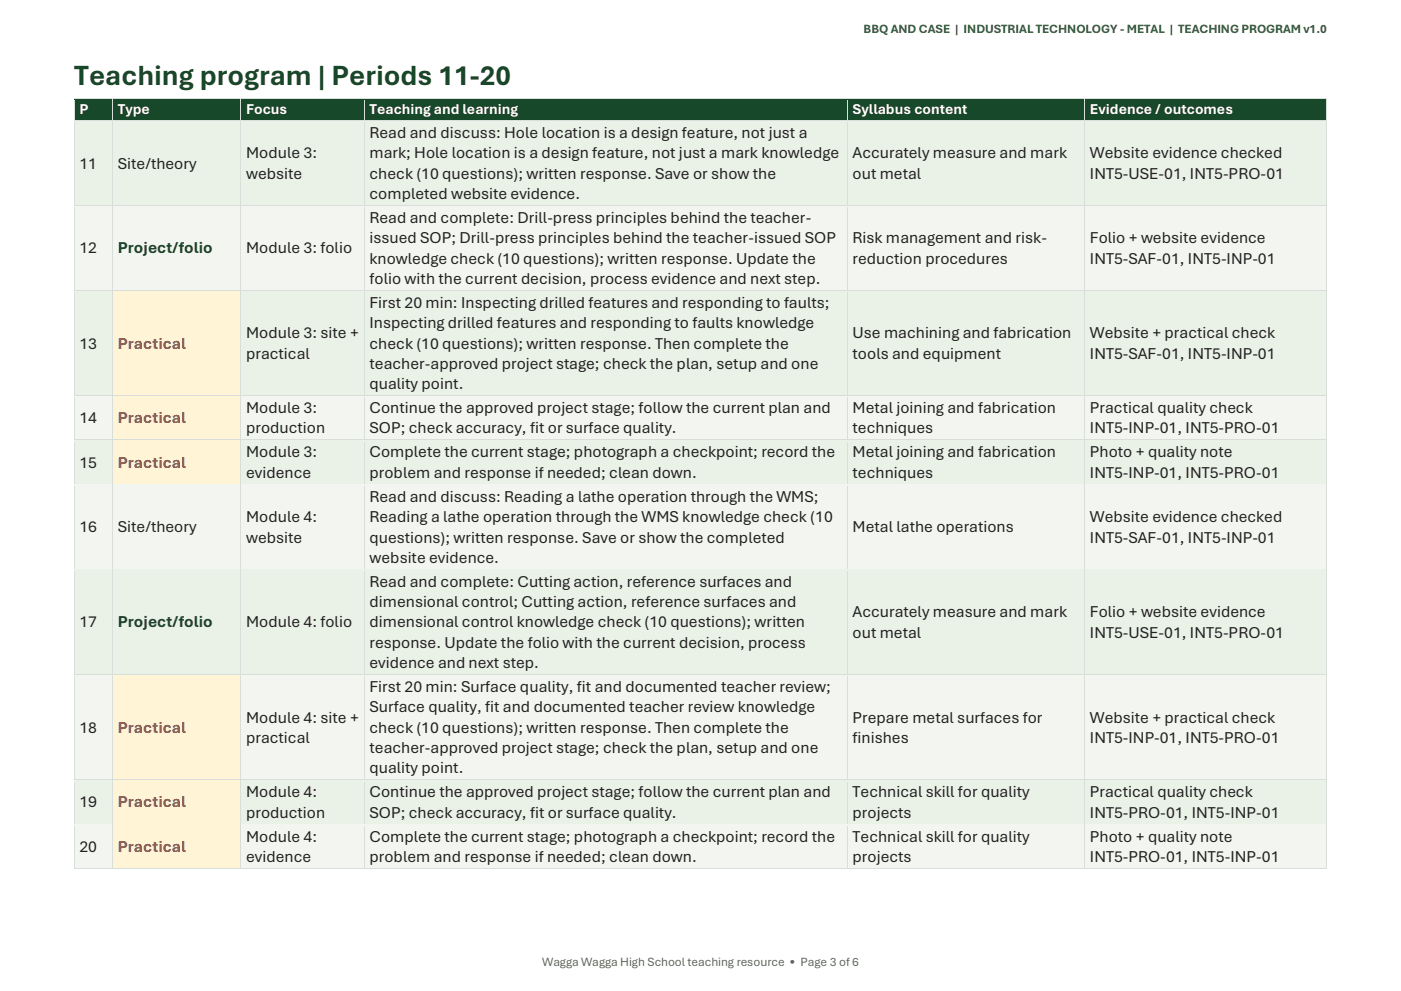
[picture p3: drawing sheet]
<svg xmlns="http://www.w3.org/2000/svg" width="297mm" height="210mm" viewBox="0 0 297 210" stroke-linecap="round" stroke-linejoin="round" font-family="sans-serif">
<defs><g id="words">
<text font-size="6.2" fill="#174829" x="15.7" y="18">Teaching program | Periods 11-20</text>
<g font-size="3.5" fill="#222">
<text x="78.3" y="29.3">Read and discuss: Hole location is a design feature, not just a</text>
<text x="16.8" y="35.7">11</text>
<text x="25" y="35.7">Site/theory</text>
<text x="52.2" y="33.6">Module 3:</text>
<text x="78.3" y="33.6">mark; Hole location is a design feature, not just a mark knowledge</text>
<text x="180.7" y="33.6">Accurately measure and mark</text>
<text x="231" y="33.6">Website evidence checked</text>
<text x="52.2" y="37.9">website</text>
<text x="78.3" y="37.9">check (10 questions); written response. Save or show the</text>
<text x="180.7" y="37.9">out metal</text>
<text x="231" y="37.9">INT5-USE-01, INT5-PRO-01</text>
<text x="78.3" y="42.2">completed website evidence.</text>
<text x="78.3" y="47.3">Read and complete: Drill-press principles behind the teacher-</text>
<text x="16.8" y="53.7">12</text>
<text x="52.2" y="53.7">Module 3: folio</text>
<text x="78.3" y="51.6">issued SOP; Drill-press principles behind the teacher-issued SOP</text>
<text x="180.7" y="51.6">Risk management and risk-</text>
<text x="231" y="51.6">Folio + website evidence</text>
<text x="78.3" y="55.9">knowledge check (10 questions); written response. Update the</text>
<text x="180.7" y="55.9">reduction procedures</text>
<text x="231" y="55.9">INT5-SAF-01, INT5-INP-01</text>
<text x="78.3" y="60.2">folio with the current decision, process evidence and next step.</text>
<text x="78.3" y="65.3">First 20 min: Inspecting drilled features and responding to faults;</text>
<text x="52.2" y="71.7">Module 3: site +</text>
<text x="78.3" y="69.6">Inspecting drilled features and responding to faults knowledge</text>
<text x="180.7" y="71.7">Use machining and fabrication</text>
<text x="231" y="71.7">Website + practical check</text>
<text x="16.8" y="73.9">13</text>
<text x="52.2" y="76">practical</text>
<text x="78.3" y="73.9">check (10 questions); written response. Then complete the</text>
<text x="180.7" y="76">tools and equipment</text>
<text x="231" y="76">INT5-SAF-01, INT5-INP-01</text>
<text x="78.3" y="78.2">teacher-approved project stage; check the plan, setup and one</text>
<text x="78.3" y="82.5">quality point.</text>
<text x="16.8" y="89.8">14</text>
<text x="52.2" y="87.6">Module 3:</text>
<text x="78.3" y="87.6">Continue the approved project stage; follow the current plan and</text>
<text x="180.7" y="87.6">Metal joining and fabrication</text>
<text x="231" y="87.6">Practical quality check</text>
<text x="52.2" y="91.9">production</text>
<text x="78.3" y="91.9">SOP; check accuracy, fit or surface quality.</text>
<text x="180.7" y="91.9">techniques</text>
<text x="231" y="91.9">INT5-INP-01, INT5-PRO-01</text>
<text x="16.8" y="99.1">15</text>
<text x="52.2" y="97">Module 3:</text>
<text x="52.2" y="101.3">evidence</text>
<text x="78.3" y="97">Complete the current stage; photograph a checkpoint; record the</text>
<text x="78.3" y="101.3">problem and response if needed; clean down.</text>
<text x="180.7" y="97">Metal joining and fabrication</text>
<text x="180.7" y="101.3">techniques</text>
<text x="231" y="97">Photo + quality note</text>
<text x="231" y="101.3">INT5-INP-01, INT5-PRO-01</text>
<text x="78.3" y="106.4">Read and discuss: Reading a lathe operation through the WMS;</text>
<text x="16.8" y="112.8">16</text>
<text x="25" y="112.8">Site/theory</text>
<text x="52.2" y="110.7">Module 4:</text>
<text x="78.3" y="110.7">Reading a lathe operation through the WMS knowledge check (10</text>
<text x="180.7" y="112.8">Metal lathe operations</text>
<text x="231" y="110.7">Website evidence checked</text>
<text x="52.2" y="115">website</text>
<text x="78.3" y="115">questions); written response. Save or show the completed</text>
<text x="78.3" y="119.3">website evidence.</text>
<text x="231" y="115">INT5-SAF-01, INT5-INP-01</text>
<text x="78.3" y="124.4">Read and complete: Cutting action, reference surfaces and</text>
<text x="78.3" y="128.7">dimensional control; Cutting action, reference surfaces and</text>
<text x="180.7" y="130.8">Accurately measure and mark</text>
<text x="231" y="130.8">Folio + website evidence</text>
<text x="16.8" y="133">17</text>
<text x="52.2" y="133">Module 4: folio</text>
<text x="78.3" y="133">dimensional control knowledge check (10 questions); written</text>
<text x="78.3" y="137.3">response. Update the folio with the current decision, process</text>
<text x="180.7" y="135.2">out metal</text>
<text x="231" y="135.2">INT5-USE-01, INT5-PRO-01</text>
<text x="78.3" y="141.6">evidence and next step.</text>
<text x="78.3" y="146.7">First 20 min: Surface quality, fit and documented teacher review;</text>
<text x="16.8" y="155.3">18</text>
<text x="52.2" y="153.2">Module 4: site +</text>
<text x="78.3" y="151">Surface quality, fit and documented teacher review knowledge</text>
<text x="78.3" y="155.3">check (10 questions); written response. Then complete the</text>
<text x="180.7" y="153.2">Prepare metal surfaces for</text>
<text x="231" y="153.2">Website + practical check</text>
<text x="52.2" y="157.5">practical</text>
<text x="78.3" y="159.6">teacher-approved project stage; check the plan, setup and one</text>
<text x="180.7" y="157.5">finishes</text>
<text x="231" y="157.5">INT5-INP-01, INT5-PRO-01</text>
<text x="78.3" y="163.9">quality point.</text>
<text x="16.8" y="171.1">19</text>
<text x="52.2" y="169">Module 4:</text>
<text x="52.2" y="173.3">production</text>
<text x="78.3" y="169">Continue the approved project stage; follow the current plan and</text>
<text x="78.3" y="173.3">SOP; check accuracy, fit or surface quality.</text>
<text x="180.7" y="169">Technical skill for quality</text>
<text x="180.7" y="173.3">projects</text>
<text x="231" y="169">Practical quality check</text>
<text x="231" y="173.3">INT5-PRO-01, INT5-INP-01</text>
<text x="52.2" y="178.4">Module 4:</text>
<text x="78.3" y="178.4">Complete the current stage; photograph a checkpoint; record the</text>
<text x="180.7" y="178.4">Technical skill for quality</text>
<text x="231" y="178.4">Photo + quality note</text>
<text x="16.8" y="180.5">20</text>
<text x="52.2" y="182.7">evidence</text>
<text x="78.3" y="182.7">problem and response if needed; clean down.</text>
<text x="180.7" y="182.7">projects</text>
<text x="231" y="182.7">INT5-PRO-01, INT5-INP-01</text>
</g>
<g font-size="3.5" fill="#174829">
<text x="25" y="53.7">Project/folio</text>
<text x="25" y="133">Project/folio</text>
</g>
<g font-size="3.5" fill="#bd472f">
<text x="25" y="73.9">Practical</text>
<text x="25" y="89.8">Practical</text>
<text x="25" y="99.1">Practical</text>
<text x="25" y="155.3">Practical</text>
<text x="25" y="171.1">Practical</text>
<text x="25" y="180.5">Practical</text>
</g>
<g font-size="3.2" fill="#fff">
<text x="16.8" y="24.3">P</text>
<text x="25" y="24.3">Type</text>
<text x="52.2" y="24.3">Focus</text>
<text x="78.3" y="24.3">Teaching and learning</text>
<text x="180.7" y="24.3">Syllabus content</text>
<text x="231" y="24.3">Evidence / outcomes</text>
</g>
<text font-size="2.7" fill="#315d3a" x="183" y="7.1">BBQ AND CASE | INDUSTRIAL TECHNOLOGY - METAL | TEACHING PROGRAM v1.0</text>
<text font-size="2.7" fill="#5f685f" x="114.9" y="204.8">Wagga Wagga High School teaching resource • Page 3 of 6</text>
</g></defs>
<g fill="#174829">
<path d="M15.9 21h7.9v4.4h-7.9z" fill-rule="evenodd"/>
<path d="M16.8 21.3h6v3.9h-6z" fill-rule="evenodd"/>
<path d="M24 21h27v4.4h-27z" fill-rule="evenodd"/>
<path d="M25 21.3h25v3.9h-25z" fill-rule="evenodd"/>
<path d="M51.2 21h25.9v4.4h-25.9z" fill-rule="evenodd"/>
<path d="M52.2 21.3h23.9v3.9h-23.9z" fill-rule="evenodd"/>
<path d="M77.4 21h102.1v4.4h-102.1z" fill-rule="evenodd"/>
<path d="M78.3 21.3h100.2v3.9h-100.2z" fill-rule="evenodd"/>
<path d="M179.7 21h50.1v4.4h-50.1z" fill-rule="evenodd"/>
<path d="M180.7 21.3h48.1v3.9h-48.1z" fill-rule="evenodd"/>
<path d="M230 21h51.1v4.4h-51.1z" fill-rule="evenodd"/>
<path d="M231 21.3h49.1v3.9h-49.1z" fill-rule="evenodd"/>
</g>
<g fill="#d8ded9">
<path d="M15.6 20.8h.2v.5h-.2z" fill-rule="evenodd"/>
<path d="M15.6 20.8h.2v.2h-.2z" fill-rule="evenodd"/>
</g>
<path d="M15.8 20.9h7.9" fill="none" stroke="#d8ded9" stroke-width=".21"/>
<path d="M15.8 21.2h7.9" fill="none" stroke="#174829" stroke-width=".3"/>
<g fill="#d8ded9">
<path d="M23.7 21h.3v.3h-.3z" fill-rule="evenodd"/>
<path d="M23.7 20.8h.3v.2h-.3z" fill-rule="evenodd"/>
</g>
<path d="M24 20.9h26.9" fill="none" stroke="#d8ded9" stroke-width=".21"/>
<path d="M24 21.2h26.9" fill="none" stroke="#174829" stroke-width=".3"/>
<g fill="#d8ded9">
<path d="M50.9 21h.2v.3h-.2z" fill-rule="evenodd"/>
<path d="M50.9 20.8h.2v.2h-.2z" fill-rule="evenodd"/>
</g>
<path d="M51.1 20.9h26" fill="none" stroke="#d8ded9" stroke-width=".21"/>
<path d="M51.1 21.2h26" fill="none" stroke="#174829" stroke-width=".3"/>
<g fill="#d8ded9">
<path d="M77.1 21h.2v.3h-.2z" fill-rule="evenodd"/>
<path d="M77.1 20.8h.2v.2h-.2z" fill-rule="evenodd"/>
</g>
<path d="M77.3 20.9h102.2" fill="none" stroke="#d8ded9" stroke-width=".21"/>
<path d="M77.3 21.2h102.2" fill="none" stroke="#174829" stroke-width=".3"/>
<g fill="#d8ded9">
<path d="M179.5 21h.2v.3h-.2z" fill-rule="evenodd"/>
<path d="M179.5 20.8h.2v.2h-.2z" fill-rule="evenodd"/>
</g>
<path d="M179.7 20.9h50.1" fill="none" stroke="#d8ded9" stroke-width=".21"/>
<path d="M179.7 21.2h50.1" fill="none" stroke="#174829" stroke-width=".3"/>
<g fill="#d8ded9">
<path d="M229.8 21h.2v.3h-.2z" fill-rule="evenodd"/>
<path d="M229.8 20.8h.2v.2h-.2z" fill-rule="evenodd"/>
</g>
<path d="M230 20.9h51.1" fill="none" stroke="#d8ded9" stroke-width=".21"/>
<path d="M230 21.2h51.1" fill="none" stroke="#174829" stroke-width=".3"/>
<g fill="#d8ded9">
<path d="M281.1 20.8h.2v.5h-.2z" fill-rule="evenodd"/>
<path d="M281.1 20.8h.2v.2h-.2z" fill-rule="evenodd"/>
</g>
<path d="M15.7 25.3h265.5" fill="none" stroke="#174829" stroke-width=".3"/>
<path d="M15.7 21.3v4.1M23.9 21.3v4.1M51 21.3v4.1M77.2 21.3v4.1M179.6 21.3v4.1M229.9 21.3v4.1M281.2 21.3v4.1" fill="none" stroke="#d8ded9" stroke-width=".21"/>
<g fill="#eaf1e7">
<path d="M15.9 25.6h7.9v17.8h-7.9z" fill-rule="evenodd"/>
<path d="M16.8 32.4h6v4.3h-6z" fill-rule="evenodd"/>
<path d="M24 25.6h27v17.8h-27z" fill-rule="evenodd"/>
<path d="M25 32.4h25v4.3h-25z" fill-rule="evenodd"/>
<path d="M51.2 25.6h25.9v17.8h-25.9z" fill-rule="evenodd"/>
<path d="M52.2 30.2h23.9v4.4h-23.9z" fill-rule="evenodd"/>
<path d="M52.2 34.6h23.9v4.3h-23.9z" fill-rule="evenodd"/>
<path d="M77.4 25.6h102.1v17.8h-102.1z" fill-rule="evenodd"/>
<path d="M78.3 25.9h100.2v4.3h-100.2z" fill-rule="evenodd"/>
<path d="M78.3 30.2h100.2v4.4h-100.2z" fill-rule="evenodd"/>
<path d="M78.3 34.6h100.2v4.3h-100.2z" fill-rule="evenodd"/>
<path d="M78.3 38.9h100.2v4.2h-100.2z" fill-rule="evenodd"/>
<path d="M179.7 25.6h50.1v17.8h-50.1z" fill-rule="evenodd"/>
<path d="M180.7 30.2h48.1v4.4h-48.1z" fill-rule="evenodd"/>
<path d="M180.7 34.6h48.1v4.3h-48.1z" fill-rule="evenodd"/>
<path d="M230 25.6h51.1v17.8h-51.1z" fill-rule="evenodd"/>
<path d="M231 30.2h49.1v4.4h-49.1z" fill-rule="evenodd"/>
<path d="M231 34.6h49.1v4.3h-49.1z" fill-rule="evenodd"/>
</g>
<path d="M15.6 25.4h.2v.6h-.2z" fill-rule="evenodd" fill="#d8ded9"/>
<path d="M15.8 25.6h7.9" fill="none" stroke="#d8ded9" stroke-width=".21"/>
<path d="M15.8 25.8h7.9" fill="none" stroke="#eaf1e7" stroke-width=".3"/>
<path d="M23.7 25.4h.3v.6h-.3z" fill-rule="evenodd" fill="#d8ded9"/>
<path d="M24 25.6h26.9" fill="none" stroke="#d8ded9" stroke-width=".21"/>
<path d="M24 25.8h26.9" fill="none" stroke="#eaf1e7" stroke-width=".3"/>
<path d="M50.9 25.4h.2v.6h-.2z" fill-rule="evenodd" fill="#d8ded9"/>
<path d="M51.1 25.6h26" fill="none" stroke="#d8ded9" stroke-width=".21"/>
<path d="M51.1 25.8h26" fill="none" stroke="#eaf1e7" stroke-width=".3"/>
<path d="M77.1 25.4h.2v.6h-.2z" fill-rule="evenodd" fill="#d8ded9"/>
<path d="M77.3 25.6h102.2" fill="none" stroke="#d8ded9" stroke-width=".21"/>
<path d="M77.3 25.8h102.2" fill="none" stroke="#eaf1e7" stroke-width=".3"/>
<path d="M179.5 25.4h.2v.6h-.2z" fill-rule="evenodd" fill="#d8ded9"/>
<path d="M179.7 25.6h50.1" fill="none" stroke="#d8ded9" stroke-width=".21"/>
<path d="M179.7 25.8h50.1" fill="none" stroke="#eaf1e7" stroke-width=".3"/>
<path d="M229.8 25.4h.2v.6h-.2z" fill-rule="evenodd" fill="#d8ded9"/>
<path d="M230 25.6h51.1" fill="none" stroke="#d8ded9" stroke-width=".21"/>
<path d="M230 25.8h51.1" fill="none" stroke="#eaf1e7" stroke-width=".3"/>
<path d="M281.1 25.4h.2v.6h-.2z" fill-rule="evenodd" fill="#d8ded9"/>
<path d="M15.7 43.3h265.5" fill="none" stroke="#eaf1e7" stroke-width=".3"/>
<path d="M15.7 26v17.4M23.9 26v17.4M51 26v17.4M77.2 26v17.4M179.6 26v17.4M229.9 26v17.4M281.2 26v17.4" fill="none" stroke="#d8ded9" stroke-width=".21"/>
<g fill="#f3f6f0">
<path d="M15.9 43.7h7.9v17.8h-7.9z" fill-rule="evenodd"/>
<path d="M16.8 50.4h6v4.3h-6z" fill-rule="evenodd"/>
<path d="M24 43.7h27v17.8h-27z" fill-rule="evenodd"/>
<path d="M25 50.4h25v4.3h-25z" fill-rule="evenodd"/>
<path d="M51.2 43.7h25.9v17.8h-25.9z" fill-rule="evenodd"/>
<path d="M52.2 50.4h23.9v4.3h-23.9z" fill-rule="evenodd"/>
<path d="M77.4 43.7h102.1v17.8h-102.1z" fill-rule="evenodd"/>
<path d="M78.3 43.9h100.2v4.3h-100.2z" fill-rule="evenodd"/>
<path d="M78.3 48.2h100.2v4.3h-100.2z" fill-rule="evenodd"/>
<path d="M78.3 52.5h100.2v4.4h-100.2z" fill-rule="evenodd"/>
<path d="M78.3 56.9h100.2v4.3h-100.2z" fill-rule="evenodd"/>
<path d="M179.7 43.7h50.1v17.8h-50.1z" fill-rule="evenodd"/>
<path d="M180.7 48.2h48.1v4.3h-48.1z" fill-rule="evenodd"/>
<path d="M180.7 52.5h48.1v4.4h-48.1z" fill-rule="evenodd"/>
<path d="M230 43.7h51.1v17.8h-51.1z" fill-rule="evenodd"/>
<path d="M231 48.2h49.1v4.3h-49.1z" fill-rule="evenodd"/>
<path d="M231 52.5h49.1v4.4h-49.1z" fill-rule="evenodd"/>
</g>
<path d="M15.6 43.4h.2v.5h-.2z" fill-rule="evenodd" fill="#d8ded9"/>
<path d="M15.8 43.5h7.9" fill="none" stroke="#d8ded9" stroke-width=".21"/>
<path d="M15.8 43.8h7.9" fill="none" stroke="#f3f6f0" stroke-width=".3"/>
<path d="M23.7 43.4h.3v.5h-.3z" fill-rule="evenodd" fill="#d8ded9"/>
<path d="M24 43.5h26.9" fill="none" stroke="#d8ded9" stroke-width=".21"/>
<path d="M24 43.8h26.9" fill="none" stroke="#f3f6f0" stroke-width=".3"/>
<path d="M50.9 43.4h.2v.5h-.2z" fill-rule="evenodd" fill="#d8ded9"/>
<path d="M51.1 43.5h26" fill="none" stroke="#d8ded9" stroke-width=".21"/>
<path d="M51.1 43.8h26" fill="none" stroke="#f3f6f0" stroke-width=".3"/>
<path d="M77.1 43.4h.2v.5h-.2z" fill-rule="evenodd" fill="#d8ded9"/>
<path d="M77.3 43.5h102.2" fill="none" stroke="#d8ded9" stroke-width=".21"/>
<path d="M77.3 43.8h102.2" fill="none" stroke="#f3f6f0" stroke-width=".3"/>
<path d="M179.5 43.4h.2v.5h-.2z" fill-rule="evenodd" fill="#d8ded9"/>
<path d="M179.7 43.5h50.1" fill="none" stroke="#d8ded9" stroke-width=".21"/>
<path d="M179.7 43.8h50.1" fill="none" stroke="#f3f6f0" stroke-width=".3"/>
<path d="M229.8 43.4h.2v.5h-.2z" fill-rule="evenodd" fill="#d8ded9"/>
<path d="M230 43.5h51.1" fill="none" stroke="#d8ded9" stroke-width=".21"/>
<path d="M230 43.8h51.1" fill="none" stroke="#f3f6f0" stroke-width=".3"/>
<path d="M281.1 43.4h.2v.5h-.2z" fill-rule="evenodd" fill="#d8ded9"/>
<path d="M15.7 61.3h265.5" fill="none" stroke="#f3f6f0" stroke-width=".3"/>
<path d="M15.7 43.9v17.5M23.9 43.9v17.5M51 43.9v17.5M77.2 43.9v17.5M179.6 43.9v17.5M229.9 43.9v17.5M281.2 43.9v17.5" fill="none" stroke="#d8ded9" stroke-width=".21"/>
<g fill="#eaf1e7">
<path d="M15.9 61.6h7.9v22.2h-7.9z" fill-rule="evenodd"/>
<path d="M16.8 70.5h6v4.4h-6z" fill-rule="evenodd"/>
</g>
<g fill="#fff5d6">
<path d="M24 61.6h27v22.2h-27z" fill-rule="evenodd"/>
<path d="M25 70.5h25v4.4h-25z" fill-rule="evenodd"/>
</g>
<g fill="#eaf1e7">
<path d="M51.2 61.6h25.9v22.2h-25.9z" fill-rule="evenodd"/>
<path d="M52.2 68.4h23.9v4.3h-23.9z" fill-rule="evenodd"/>
<path d="M52.2 72.7h23.9v4.3h-23.9z" fill-rule="evenodd"/>
<path d="M77.4 61.6h102.1v22.2h-102.1z" fill-rule="evenodd"/>
<path d="M78.3 62h100.2v4.3h-100.2z" fill-rule="evenodd"/>
<path d="M78.3 66.3h100.2v4.2h-100.2z" fill-rule="evenodd"/>
<path d="M78.3 70.5h100.2v4.4h-100.2z" fill-rule="evenodd"/>
<path d="M78.3 74.9h100.2v4.3h-100.2z" fill-rule="evenodd"/>
<path d="M78.3 79.2h100.2v4.3h-100.2z" fill-rule="evenodd"/>
<path d="M179.7 61.6h50.1v22.2h-50.1z" fill-rule="evenodd"/>
<path d="M180.7 68.4h48.1v4.3h-48.1z" fill-rule="evenodd"/>
<path d="M180.7 72.7h48.1v4.3h-48.1z" fill-rule="evenodd"/>
<path d="M230 61.6h51.1v22.2h-51.1z" fill-rule="evenodd"/>
<path d="M231 68.4h49.1v4.3h-49.1z" fill-rule="evenodd"/>
<path d="M231 72.7h49.1v4.3h-49.1z" fill-rule="evenodd"/>
</g>
<path d="M15.6 61.4h.2v.6h-.2z" fill-rule="evenodd" fill="#d8ded9"/>
<path d="M15.8 61.5h7.9" fill="none" stroke="#d8ded9" stroke-width=".21"/>
<path d="M15.8 61.8h7.9" fill="none" stroke="#eaf1e7" stroke-width=".3"/>
<path d="M23.7 61.4h.3v.6h-.3z" fill-rule="evenodd" fill="#d8ded9"/>
<path d="M24 61.5h26.9" fill="none" stroke="#d8ded9" stroke-width=".21"/>
<path d="M24 61.8h26.9" fill="none" stroke="#fff5d6" stroke-width=".3"/>
<path d="M50.9 61.4h.2v.6h-.2z" fill-rule="evenodd" fill="#d8ded9"/>
<path d="M51.1 61.5h26" fill="none" stroke="#d8ded9" stroke-width=".21"/>
<path d="M51.1 61.8h26" fill="none" stroke="#eaf1e7" stroke-width=".3"/>
<path d="M77.1 61.4h.2v.6h-.2z" fill-rule="evenodd" fill="#d8ded9"/>
<path d="M77.3 61.5h102.2" fill="none" stroke="#d8ded9" stroke-width=".21"/>
<path d="M77.3 61.8h102.2" fill="none" stroke="#eaf1e7" stroke-width=".3"/>
<path d="M179.5 61.4h.2v.6h-.2z" fill-rule="evenodd" fill="#d8ded9"/>
<path d="M179.7 61.5h50.1" fill="none" stroke="#d8ded9" stroke-width=".21"/>
<path d="M179.7 61.8h50.1" fill="none" stroke="#eaf1e7" stroke-width=".3"/>
<path d="M229.8 61.4h.2v.6h-.2z" fill-rule="evenodd" fill="#d8ded9"/>
<path d="M230 61.5h51.1" fill="none" stroke="#d8ded9" stroke-width=".21"/>
<path d="M230 61.8h51.1" fill="none" stroke="#eaf1e7" stroke-width=".3"/>
<path d="M281.1 61.4h.2v.6h-.2z" fill-rule="evenodd" fill="#d8ded9"/>
<path d="M15.7 83.6h8.2M51.1 83.6h230.1" fill="none" stroke="#eaf1e7" stroke-width=".3"/>
<path d="M15.7 62v21.8M23.9 62v21.8M51 62v21.8M77.2 62v21.8M179.6 62v21.8M229.9 62v21.8M281.2 62v21.8" fill="none" stroke="#d8ded9" stroke-width=".21"/>
<path d="M23.9 83.6h27.2" fill="none" stroke="#fff5d6" stroke-width=".3"/>
<g fill="#f3f6f0">
<path d="M15.9 84h7.9v9.2h-7.9z" fill-rule="evenodd"/>
<path d="M16.8 86.4h6v4.3h-6z" fill-rule="evenodd"/>
</g>
<g fill="#fff5d6">
<path d="M24 84h27v9.2h-27z" fill-rule="evenodd"/>
<path d="M25 86.4h25v4.3h-25z" fill-rule="evenodd"/>
</g>
<g fill="#f3f6f0">
<path d="M51.2 84h25.9v9.2h-25.9z" fill-rule="evenodd"/>
<path d="M52.2 84.3h23.9v4.3h-23.9z" fill-rule="evenodd"/>
<path d="M52.2 88.6h23.9v4.3h-23.9z" fill-rule="evenodd"/>
<path d="M77.4 84h102.1v9.2h-102.1z" fill-rule="evenodd"/>
<path d="M78.3 84.3h100.2v4.3h-100.2z" fill-rule="evenodd"/>
<path d="M78.3 88.6h100.2v4.3h-100.2z" fill-rule="evenodd"/>
<path d="M179.7 84h50.1v9.2h-50.1z" fill-rule="evenodd"/>
<path d="M180.7 84.3h48.1v4.3h-48.1z" fill-rule="evenodd"/>
<path d="M180.7 88.6h48.1v4.3h-48.1z" fill-rule="evenodd"/>
<path d="M230 84h51.1v9.2h-51.1z" fill-rule="evenodd"/>
<path d="M231 84.3h49.1v4.3h-49.1z" fill-rule="evenodd"/>
<path d="M231 88.6h49.1v4.3h-49.1z" fill-rule="evenodd"/>
</g>
<path d="M15.6 83.8h.2v.5h-.2z" fill-rule="evenodd" fill="#d8ded9"/>
<path d="M15.8 83.9h7.9" fill="none" stroke="#d8ded9" stroke-width=".21"/>
<path d="M15.8 84.1h7.9" fill="none" stroke="#f3f6f0" stroke-width=".3"/>
<path d="M23.7 83.8h.3v.5h-.3z" fill-rule="evenodd" fill="#d8ded9"/>
<path d="M24 83.9h26.9" fill="none" stroke="#d8ded9" stroke-width=".21"/>
<path d="M24 84.1h26.9" fill="none" stroke="#fff5d6" stroke-width=".3"/>
<path d="M50.9 83.8h.2v.5h-.2z" fill-rule="evenodd" fill="#d8ded9"/>
<path d="M51.1 83.9h26" fill="none" stroke="#d8ded9" stroke-width=".21"/>
<path d="M51.1 84.1h26" fill="none" stroke="#f3f6f0" stroke-width=".3"/>
<path d="M77.1 83.8h.2v.5h-.2z" fill-rule="evenodd" fill="#d8ded9"/>
<path d="M77.3 83.9h102.2" fill="none" stroke="#d8ded9" stroke-width=".21"/>
<path d="M77.3 84.1h102.2" fill="none" stroke="#f3f6f0" stroke-width=".3"/>
<path d="M179.5 83.8h.2v.5h-.2z" fill-rule="evenodd" fill="#d8ded9"/>
<path d="M179.7 83.9h50.1" fill="none" stroke="#d8ded9" stroke-width=".21"/>
<path d="M179.7 84.1h50.1" fill="none" stroke="#f3f6f0" stroke-width=".3"/>
<path d="M229.8 83.8h.2v.5h-.2z" fill-rule="evenodd" fill="#d8ded9"/>
<path d="M230 83.9h51.1" fill="none" stroke="#d8ded9" stroke-width=".21"/>
<path d="M230 84.1h51.1" fill="none" stroke="#f3f6f0" stroke-width=".3"/>
<path d="M281.1 83.8h.2v.5h-.2z" fill-rule="evenodd" fill="#d8ded9"/>
<path d="M15.7 93h8.2M51.1 93h230.1" fill="none" stroke="#f3f6f0" stroke-width=".3"/>
<path d="M15.7 84.3v8.9M23.9 84.3v8.9M51 84.3v8.9M77.2 84.3v8.9M179.6 84.3v8.9M229.9 84.3v8.9M281.2 84.3v8.9" fill="none" stroke="#d8ded9" stroke-width=".21"/>
<path d="M23.9 93h27.2" fill="none" stroke="#fff5d6" stroke-width=".3"/>
<g fill="#eaf1e7">
<path d="M15.9 93.4h7.9v9.1h-7.9z" fill-rule="evenodd"/>
<path d="M16.8 95.8h6v4.3h-6z" fill-rule="evenodd"/>
</g>
<g fill="#fff5d6">
<path d="M24 93.4h27v9.1h-27z" fill-rule="evenodd"/>
<path d="M25 95.8h25v4.3h-25z" fill-rule="evenodd"/>
</g>
<g fill="#eaf1e7">
<path d="M51.2 93.4h25.9v9.1h-25.9z" fill-rule="evenodd"/>
<path d="M52.2 93.7h23.9v4.2h-23.9z" fill-rule="evenodd"/>
<path d="M52.2 97.9h23.9v4.4h-23.9z" fill-rule="evenodd"/>
<path d="M77.4 93.4h102.1v9.1h-102.1z" fill-rule="evenodd"/>
<path d="M78.3 93.7h100.2v4.2h-100.2z" fill-rule="evenodd"/>
<path d="M78.3 97.9h100.2v4.4h-100.2z" fill-rule="evenodd"/>
<path d="M179.7 93.4h50.1v9.1h-50.1z" fill-rule="evenodd"/>
<path d="M180.7 93.7h48.1v4.2h-48.1z" fill-rule="evenodd"/>
<path d="M180.7 97.9h48.1v4.4h-48.1z" fill-rule="evenodd"/>
<path d="M230 93.4h51.1v9.1h-51.1z" fill-rule="evenodd"/>
<path d="M231 93.7h49.1v4.2h-49.1z" fill-rule="evenodd"/>
<path d="M231 97.9h49.1v4.4h-49.1z" fill-rule="evenodd"/>
</g>
<path d="M15.6 93.2h.2v.5h-.2z" fill-rule="evenodd" fill="#d8ded9"/>
<path d="M15.8 93.3h7.9" fill="none" stroke="#d8ded9" stroke-width=".21"/>
<path d="M15.8 93.5h7.9" fill="none" stroke="#eaf1e7" stroke-width=".3"/>
<path d="M23.7 93.2h.3v.5h-.3z" fill-rule="evenodd" fill="#d8ded9"/>
<path d="M24 93.3h26.9" fill="none" stroke="#d8ded9" stroke-width=".21"/>
<path d="M24 93.5h26.9" fill="none" stroke="#fff5d6" stroke-width=".3"/>
<path d="M50.9 93.2h.2v.5h-.2z" fill-rule="evenodd" fill="#d8ded9"/>
<path d="M51.1 93.3h26" fill="none" stroke="#d8ded9" stroke-width=".21"/>
<path d="M51.1 93.5h26" fill="none" stroke="#eaf1e7" stroke-width=".3"/>
<path d="M77.1 93.2h.2v.5h-.2z" fill-rule="evenodd" fill="#d8ded9"/>
<path d="M77.3 93.3h102.2" fill="none" stroke="#d8ded9" stroke-width=".21"/>
<path d="M77.3 93.5h102.2" fill="none" stroke="#eaf1e7" stroke-width=".3"/>
<path d="M179.5 93.2h.2v.5h-.2z" fill-rule="evenodd" fill="#d8ded9"/>
<path d="M179.7 93.3h50.1" fill="none" stroke="#d8ded9" stroke-width=".21"/>
<path d="M179.7 93.5h50.1" fill="none" stroke="#eaf1e7" stroke-width=".3"/>
<path d="M229.8 93.2h.2v.5h-.2z" fill-rule="evenodd" fill="#d8ded9"/>
<path d="M230 93.3h51.1" fill="none" stroke="#d8ded9" stroke-width=".21"/>
<path d="M230 93.5h51.1" fill="none" stroke="#eaf1e7" stroke-width=".3"/>
<path d="M281.1 93.2h.2v.5h-.2z" fill-rule="evenodd" fill="#d8ded9"/>
<path d="M15.7 102.4h8.2M51.1 102.4h230.1" fill="none" stroke="#eaf1e7" stroke-width=".3"/>
<path d="M15.7 93.7v8.8M23.9 93.7v8.8M51 93.7v8.8M77.2 93.7v8.8M179.6 93.7v8.8M229.9 93.7v8.8M281.2 93.7v8.8" fill="none" stroke="#d8ded9" stroke-width=".21"/>
<path d="M23.9 102.4h27.2" fill="none" stroke="#fff5d6" stroke-width=".3"/>
<g fill="#f3f6f0">
<path d="M15.9 102.7h7.9v17.8h-7.9z" fill-rule="evenodd"/>
<path d="M16.8 109.5h6v4.3h-6z" fill-rule="evenodd"/>
<path d="M24 102.7h27v17.8h-27z" fill-rule="evenodd"/>
<path d="M25 109.5h25v4.3h-25z" fill-rule="evenodd"/>
<path d="M51.2 102.7h25.9v17.8h-25.9z" fill-rule="evenodd"/>
<path d="M52.2 107.3h23.9v4.4h-23.9z" fill-rule="evenodd"/>
<path d="M52.2 111.7h23.9v4.3h-23.9z" fill-rule="evenodd"/>
<path d="M77.4 102.7h102.1v17.8h-102.1z" fill-rule="evenodd"/>
<path d="M78.3 103h100.2v4.3h-100.2z" fill-rule="evenodd"/>
<path d="M78.3 107.3h100.2v4.4h-100.2z" fill-rule="evenodd"/>
<path d="M78.3 111.7h100.2v4.3h-100.2z" fill-rule="evenodd"/>
<path d="M78.3 116h100.2v4.3h-100.2z" fill-rule="evenodd"/>
<path d="M179.7 102.7h50.1v17.8h-50.1z" fill-rule="evenodd"/>
<path d="M180.7 109.5h48.1v4.3h-48.1z" fill-rule="evenodd"/>
<path d="M230 102.7h51.1v17.8h-51.1z" fill-rule="evenodd"/>
<path d="M231 107.3h49.1v4.4h-49.1z" fill-rule="evenodd"/>
<path d="M231 111.7h49.1v4.3h-49.1z" fill-rule="evenodd"/>
</g>
<path d="M15.6 102.5h.2v.6h-.2z" fill-rule="evenodd" fill="#d8ded9"/>
<path d="M15.8 102.7h7.9" fill="none" stroke="#d8ded9" stroke-width=".21"/>
<path d="M15.8 102.9h7.9" fill="none" stroke="#f3f6f0" stroke-width=".3"/>
<path d="M23.7 102.5h.3v.6h-.3z" fill-rule="evenodd" fill="#d8ded9"/>
<path d="M24 102.7h26.9" fill="none" stroke="#d8ded9" stroke-width=".21"/>
<path d="M24 102.9h26.9" fill="none" stroke="#f3f6f0" stroke-width=".3"/>
<path d="M50.9 102.5h.2v.6h-.2z" fill-rule="evenodd" fill="#d8ded9"/>
<path d="M51.1 102.7h26" fill="none" stroke="#d8ded9" stroke-width=".21"/>
<path d="M51.1 102.9h26" fill="none" stroke="#f3f6f0" stroke-width=".3"/>
<path d="M77.1 102.5h.2v.6h-.2z" fill-rule="evenodd" fill="#d8ded9"/>
<path d="M77.3 102.7h102.2" fill="none" stroke="#d8ded9" stroke-width=".21"/>
<path d="M77.3 102.9h102.2" fill="none" stroke="#f3f6f0" stroke-width=".3"/>
<path d="M179.5 102.5h.2v.6h-.2z" fill-rule="evenodd" fill="#d8ded9"/>
<path d="M179.7 102.7h50.1" fill="none" stroke="#d8ded9" stroke-width=".21"/>
<path d="M179.7 102.9h50.1" fill="none" stroke="#f3f6f0" stroke-width=".3"/>
<path d="M229.8 102.5h.2v.6h-.2z" fill-rule="evenodd" fill="#d8ded9"/>
<path d="M230 102.7h51.1" fill="none" stroke="#d8ded9" stroke-width=".21"/>
<path d="M230 102.9h51.1" fill="none" stroke="#f3f6f0" stroke-width=".3"/>
<path d="M281.1 102.5h.2v.6h-.2z" fill-rule="evenodd" fill="#d8ded9"/>
<path d="M15.7 120.4h265.5" fill="none" stroke="#f3f6f0" stroke-width=".3"/>
<path d="M15.7 103.1v17.4M23.9 103.1v17.4M51 103.1v17.4M77.2 103.1v17.4M179.6 103.1v17.4M229.9 103.1v17.4M281.2 103.1v17.4" fill="none" stroke="#d8ded9" stroke-width=".21"/>
<g fill="#eaf1e7">
<path d="M15.9 120.8h7.9v22.1h-7.9z" fill-rule="evenodd"/>
<path d="M16.8 129.6h6v4.4h-6z" fill-rule="evenodd"/>
<path d="M24 120.8h27v22.1h-27z" fill-rule="evenodd"/>
<path d="M25 129.6h25v4.4h-25z" fill-rule="evenodd"/>
<path d="M51.2 120.8h25.9v22.1h-25.9z" fill-rule="evenodd"/>
<path d="M52.2 129.6h23.9v4.4h-23.9z" fill-rule="evenodd"/>
<path d="M77.4 120.8h102.1v22.1h-102.1z" fill-rule="evenodd"/>
<path d="M78.3 121.1h100.2v4.2h-100.2z" fill-rule="evenodd"/>
<path d="M78.3 125.3h100.2v4.3h-100.2z" fill-rule="evenodd"/>
<path d="M78.3 129.6h100.2v4.4h-100.2z" fill-rule="evenodd"/>
<path d="M78.3 134h100.2v4.3h-100.2z" fill-rule="evenodd"/>
<path d="M78.3 138.3h100.2v4.3h-100.2z" fill-rule="evenodd"/>
<path d="M179.7 120.8h50.1v22.1h-50.1z" fill-rule="evenodd"/>
<path d="M180.7 127.5h48.1v4.3h-48.1z" fill-rule="evenodd"/>
<path d="M180.7 131.8h48.1v4.3h-48.1z" fill-rule="evenodd"/>
<path d="M230 120.8h51.1v22.1h-51.1z" fill-rule="evenodd"/>
<path d="M231 127.5h49.1v4.3h-49.1z" fill-rule="evenodd"/>
<path d="M231 131.8h49.1v4.3h-49.1z" fill-rule="evenodd"/>
</g>
<path d="M15.6 120.5h.2v.6h-.2z" fill-rule="evenodd" fill="#d8ded9"/>
<path d="M15.8 120.7h7.9" fill="none" stroke="#d8ded9" stroke-width=".21"/>
<path d="M15.8 120.9h7.9" fill="none" stroke="#eaf1e7" stroke-width=".3"/>
<path d="M23.7 120.5h.3v.6h-.3z" fill-rule="evenodd" fill="#d8ded9"/>
<path d="M24 120.7h26.9" fill="none" stroke="#d8ded9" stroke-width=".21"/>
<path d="M24 120.9h26.9" fill="none" stroke="#eaf1e7" stroke-width=".3"/>
<path d="M50.9 120.5h.2v.6h-.2z" fill-rule="evenodd" fill="#d8ded9"/>
<path d="M51.1 120.7h26" fill="none" stroke="#d8ded9" stroke-width=".21"/>
<path d="M51.1 120.9h26" fill="none" stroke="#eaf1e7" stroke-width=".3"/>
<path d="M77.1 120.5h.2v.6h-.2z" fill-rule="evenodd" fill="#d8ded9"/>
<path d="M77.3 120.7h102.2" fill="none" stroke="#d8ded9" stroke-width=".21"/>
<path d="M77.3 120.9h102.2" fill="none" stroke="#eaf1e7" stroke-width=".3"/>
<path d="M179.5 120.5h.2v.6h-.2z" fill-rule="evenodd" fill="#d8ded9"/>
<path d="M179.7 120.7h50.1" fill="none" stroke="#d8ded9" stroke-width=".21"/>
<path d="M179.7 120.9h50.1" fill="none" stroke="#eaf1e7" stroke-width=".3"/>
<path d="M229.8 120.5h.2v.6h-.2z" fill-rule="evenodd" fill="#d8ded9"/>
<path d="M230 120.7h51.1" fill="none" stroke="#d8ded9" stroke-width=".21"/>
<path d="M230 120.9h51.1" fill="none" stroke="#eaf1e7" stroke-width=".3"/>
<path d="M281.1 120.5h.2v.6h-.2z" fill-rule="evenodd" fill="#d8ded9"/>
<path d="M15.7 142.7h265.5" fill="none" stroke="#eaf1e7" stroke-width=".3"/>
<path d="M15.7 121.1v21.8M23.9 121.1v21.8M51 121.1v21.8M77.2 121.1v21.8M179.6 121.1v21.8M229.9 121.1v21.8M281.2 121.1v21.8" fill="none" stroke="#d8ded9" stroke-width=".21"/>
<g fill="#f3f6f0">
<path d="M15.9 143.1h7.9v22.1h-7.9z" fill-rule="evenodd"/>
<path d="M16.8 152h6v4.3h-6z" fill-rule="evenodd"/>
</g>
<g fill="#fff5d6">
<path d="M24 143.1h27v22.1h-27z" fill-rule="evenodd"/>
<path d="M25 152h25v4.3h-25z" fill-rule="evenodd"/>
</g>
<g fill="#f3f6f0">
<path d="M51.2 143.1h25.9v22.1h-25.9z" fill-rule="evenodd"/>
<path d="M52.2 149.8h23.9v4.3h-23.9z" fill-rule="evenodd"/>
<path d="M52.2 154.1h23.9v4.3h-23.9z" fill-rule="evenodd"/>
<path d="M77.4 143.1h102.1v22.1h-102.1z" fill-rule="evenodd"/>
<path d="M78.3 143.4h100.2v4.3h-100.2z" fill-rule="evenodd"/>
<path d="M78.3 147.7h100.2v4.3h-100.2z" fill-rule="evenodd"/>
<path d="M78.3 152h100.2v4.3h-100.2z" fill-rule="evenodd"/>
<path d="M78.3 156.3h100.2v4.3h-100.2z" fill-rule="evenodd"/>
<path d="M78.3 160.6h100.2v4.3h-100.2z" fill-rule="evenodd"/>
<path d="M179.7 143.1h50.1v22.1h-50.1z" fill-rule="evenodd"/>
<path d="M180.7 149.8h48.1v4.3h-48.1z" fill-rule="evenodd"/>
<path d="M180.7 154.1h48.1v4.3h-48.1z" fill-rule="evenodd"/>
<path d="M230 143.1h51.1v22.1h-51.1z" fill-rule="evenodd"/>
<path d="M231 149.8h49.1v4.3h-49.1z" fill-rule="evenodd"/>
<path d="M231 154.1h49.1v4.3h-49.1z" fill-rule="evenodd"/>
</g>
<path d="M15.6 142.9h.2v.5h-.2z" fill-rule="evenodd" fill="#d8ded9"/>
<path d="M15.8 143h7.9" fill="none" stroke="#d8ded9" stroke-width=".21"/>
<path d="M15.8 143.2h7.9" fill="none" stroke="#f3f6f0" stroke-width=".3"/>
<path d="M23.7 142.9h.3v.5h-.3z" fill-rule="evenodd" fill="#d8ded9"/>
<path d="M24 143h26.9" fill="none" stroke="#d8ded9" stroke-width=".21"/>
<path d="M24 143.2h26.9" fill="none" stroke="#fff5d6" stroke-width=".3"/>
<path d="M50.9 142.9h.2v.5h-.2z" fill-rule="evenodd" fill="#d8ded9"/>
<path d="M51.1 143h26" fill="none" stroke="#d8ded9" stroke-width=".21"/>
<path d="M51.1 143.2h26" fill="none" stroke="#f3f6f0" stroke-width=".3"/>
<path d="M77.1 142.9h.2v.5h-.2z" fill-rule="evenodd" fill="#d8ded9"/>
<path d="M77.3 143h102.2" fill="none" stroke="#d8ded9" stroke-width=".21"/>
<path d="M77.3 143.2h102.2" fill="none" stroke="#f3f6f0" stroke-width=".3"/>
<path d="M179.5 142.9h.2v.5h-.2z" fill-rule="evenodd" fill="#d8ded9"/>
<path d="M179.7 143h50.1" fill="none" stroke="#d8ded9" stroke-width=".21"/>
<path d="M179.7 143.2h50.1" fill="none" stroke="#f3f6f0" stroke-width=".3"/>
<path d="M229.8 142.9h.2v.5h-.2z" fill-rule="evenodd" fill="#d8ded9"/>
<path d="M230 143h51.1" fill="none" stroke="#d8ded9" stroke-width=".21"/>
<path d="M230 143.2h51.1" fill="none" stroke="#f3f6f0" stroke-width=".3"/>
<path d="M281.1 142.9h.2v.5h-.2z" fill-rule="evenodd" fill="#d8ded9"/>
<path d="M15.7 165h8.2M51.1 165h230.1" fill="none" stroke="#f3f6f0" stroke-width=".3"/>
<path d="M15.7 143.4v21.8M23.9 143.4v21.8M51 143.4v21.8M77.2 143.4v21.8M179.6 143.4v21.8M229.9 143.4v21.8M281.2 143.4v21.8" fill="none" stroke="#d8ded9" stroke-width=".21"/>
<path d="M23.9 165h27.2" fill="none" stroke="#fff5d6" stroke-width=".3"/>
<g fill="#eaf1e7">
<path d="M15.9 165.4h7.9v9.2h-7.9z" fill-rule="evenodd"/>
<path d="M16.8 167.8h6v4.3h-6z" fill-rule="evenodd"/>
</g>
<g fill="#fff5d6">
<path d="M24 165.4h27v9.2h-27z" fill-rule="evenodd"/>
<path d="M25 167.8h25v4.3h-25z" fill-rule="evenodd"/>
</g>
<g fill="#eaf1e7">
<path d="M51.2 165.4h25.9v9.2h-25.9z" fill-rule="evenodd"/>
<path d="M52.2 165.7h23.9v4.3h-23.9z" fill-rule="evenodd"/>
<path d="M52.2 170h23.9v4.3h-23.9z" fill-rule="evenodd"/>
<path d="M77.4 165.4h102.1v9.2h-102.1z" fill-rule="evenodd"/>
<path d="M78.3 165.7h100.2v4.3h-100.2z" fill-rule="evenodd"/>
<path d="M78.3 170h100.2v4.3h-100.2z" fill-rule="evenodd"/>
<path d="M179.7 165.4h50.1v9.2h-50.1z" fill-rule="evenodd"/>
<path d="M180.7 165.7h48.1v4.3h-48.1z" fill-rule="evenodd"/>
<path d="M180.7 170h48.1v4.3h-48.1z" fill-rule="evenodd"/>
<path d="M230 165.4h51.1v9.2h-51.1z" fill-rule="evenodd"/>
<path d="M231 165.7h49.1v4.3h-49.1z" fill-rule="evenodd"/>
<path d="M231 170h49.1v4.3h-49.1z" fill-rule="evenodd"/>
</g>
<path d="M15.6 165.2h.2v.5h-.2z" fill-rule="evenodd" fill="#d8ded9"/>
<path d="M15.8 165.3h7.9" fill="none" stroke="#d8ded9" stroke-width=".21"/>
<path d="M15.8 165.5h7.9" fill="none" stroke="#eaf1e7" stroke-width=".3"/>
<path d="M23.7 165.2h.3v.5h-.3z" fill-rule="evenodd" fill="#d8ded9"/>
<path d="M24 165.3h26.9" fill="none" stroke="#d8ded9" stroke-width=".21"/>
<path d="M24 165.5h26.9" fill="none" stroke="#fff5d6" stroke-width=".3"/>
<path d="M50.9 165.2h.2v.5h-.2z" fill-rule="evenodd" fill="#d8ded9"/>
<path d="M51.1 165.3h26" fill="none" stroke="#d8ded9" stroke-width=".21"/>
<path d="M51.1 165.5h26" fill="none" stroke="#eaf1e7" stroke-width=".3"/>
<path d="M77.1 165.2h.2v.5h-.2z" fill-rule="evenodd" fill="#d8ded9"/>
<path d="M77.3 165.3h102.2" fill="none" stroke="#d8ded9" stroke-width=".21"/>
<path d="M77.3 165.5h102.2" fill="none" stroke="#eaf1e7" stroke-width=".3"/>
<path d="M179.5 165.2h.2v.5h-.2z" fill-rule="evenodd" fill="#d8ded9"/>
<path d="M179.7 165.3h50.1" fill="none" stroke="#d8ded9" stroke-width=".21"/>
<path d="M179.7 165.5h50.1" fill="none" stroke="#eaf1e7" stroke-width=".3"/>
<path d="M229.8 165.2h.2v.5h-.2z" fill-rule="evenodd" fill="#d8ded9"/>
<path d="M230 165.3h51.1" fill="none" stroke="#d8ded9" stroke-width=".21"/>
<path d="M230 165.5h51.1" fill="none" stroke="#eaf1e7" stroke-width=".3"/>
<path d="M281.1 165.2h.2v.5h-.2z" fill-rule="evenodd" fill="#d8ded9"/>
<path d="M15.7 174.4h8.2M51.1 174.4h230.1" fill="none" stroke="#eaf1e7" stroke-width=".3"/>
<path d="M15.7 165.7v8.9M23.9 165.7v8.9M51 165.7v8.9M77.2 165.7v8.9M179.6 165.7v8.9M229.9 165.7v8.9M281.2 165.7v8.9" fill="none" stroke="#d8ded9" stroke-width=".21"/>
<path d="M23.9 174.4h27.2" fill="none" stroke="#fff5d6" stroke-width=".3"/>
<g fill="#f3f6f0">
<path d="M15.9 174.7h7.9v9.3h-7.9z" fill-rule="evenodd"/>
<path d="M16.8 177.2h6v4.3h-6z" fill-rule="evenodd"/>
</g>
<g fill="#fff5d6">
<path d="M24 174.7h27v9.3h-27z" fill-rule="evenodd"/>
<path d="M25 177.2h25v4.3h-25z" fill-rule="evenodd"/>
</g>
<g fill="#f3f6f0">
<path d="M51.2 174.7h25.9v9.3h-25.9z" fill-rule="evenodd"/>
<path d="M52.2 175h23.9v4.4h-23.9z" fill-rule="evenodd"/>
<path d="M52.2 179.4h23.9v4.3h-23.9z" fill-rule="evenodd"/>
<path d="M77.4 174.7h102.1v9.3h-102.1z" fill-rule="evenodd"/>
<path d="M78.3 175h100.2v4.4h-100.2z" fill-rule="evenodd"/>
<path d="M78.3 179.4h100.2v4.3h-100.2z" fill-rule="evenodd"/>
<path d="M179.7 174.7h50.1v9.3h-50.1z" fill-rule="evenodd"/>
<path d="M180.7 175h48.1v4.4h-48.1z" fill-rule="evenodd"/>
<path d="M180.7 179.4h48.1v4.3h-48.1z" fill-rule="evenodd"/>
<path d="M230 174.7h51.1v9.3h-51.1z" fill-rule="evenodd"/>
<path d="M231 175h49.1v4.4h-49.1z" fill-rule="evenodd"/>
<path d="M231 179.4h49.1v4.3h-49.1z" fill-rule="evenodd"/>
</g>
<path d="M15.6 174.6h.2v.5h-.2z" fill-rule="evenodd" fill="#d8ded9"/>
<path d="M15.8 174.7h7.9" fill="none" stroke="#d8ded9" stroke-width=".21"/>
<path d="M15.8 174.9h7.9" fill="none" stroke="#f3f6f0" stroke-width=".3"/>
<path d="M23.7 174.6h.3v.5h-.3z" fill-rule="evenodd" fill="#d8ded9"/>
<path d="M24 174.7h26.9" fill="none" stroke="#d8ded9" stroke-width=".21"/>
<path d="M24 174.9h26.9" fill="none" stroke="#fff5d6" stroke-width=".3"/>
<path d="M50.9 174.6h.2v.5h-.2z" fill-rule="evenodd" fill="#d8ded9"/>
<path d="M51.1 174.7h26" fill="none" stroke="#d8ded9" stroke-width=".21"/>
<path d="M51.1 174.9h26" fill="none" stroke="#f3f6f0" stroke-width=".3"/>
<path d="M77.1 174.6h.2v.5h-.2z" fill-rule="evenodd" fill="#d8ded9"/>
<path d="M77.3 174.7h102.2" fill="none" stroke="#d8ded9" stroke-width=".21"/>
<path d="M77.3 174.9h102.2" fill="none" stroke="#f3f6f0" stroke-width=".3"/>
<path d="M179.5 174.6h.2v.5h-.2z" fill-rule="evenodd" fill="#d8ded9"/>
<path d="M179.7 174.7h50.1" fill="none" stroke="#d8ded9" stroke-width=".21"/>
<path d="M179.7 174.9h50.1" fill="none" stroke="#f3f6f0" stroke-width=".3"/>
<path d="M229.8 174.6h.2v.5h-.2z" fill-rule="evenodd" fill="#d8ded9"/>
<path d="M230 174.7h51.1" fill="none" stroke="#d8ded9" stroke-width=".21"/>
<path d="M230 174.9h51.1" fill="none" stroke="#f3f6f0" stroke-width=".3"/>
<path d="M281.1 174.6h.2v.5h-.2z" fill-rule="evenodd" fill="#d8ded9"/>
<path d="M15.7 183.8h8.2" fill="none" stroke="#f3f6f0" stroke-width=".3"/>
<path d="M15.7 175.1v8.9" fill="none" stroke="#d8ded9" stroke-width=".21"/>
<g fill="#d8ded9">
<path d="M15.6 184h.2v.2h-.2z" fill-rule="evenodd"/>
<path d="M15.6 184h.2v.2h-.2z" fill-rule="evenodd"/>
</g>
<path d="M23.9 175.1v8.9M15.8 184.1h7.9" fill="none" stroke="#d8ded9" stroke-width=".21"/>
<path d="M23.9 183.8h27.2" fill="none" stroke="#fff5d6" stroke-width=".3"/>
<path d="M23.7 184h.3v.2h-.3z" fill-rule="evenodd" fill="#d8ded9"/>
<path d="M51 175.1v8.9M24 184.1h26.9" fill="none" stroke="#d8ded9" stroke-width=".21"/>
<path d="M51.1 183.8h26.1" fill="none" stroke="#f3f6f0" stroke-width=".3"/>
<path d="M50.9 184h.2v.2h-.2z" fill-rule="evenodd" fill="#d8ded9"/>
<path d="M77.2 175.1v8.9M51.1 184.1h26" fill="none" stroke="#d8ded9" stroke-width=".21"/>
<path d="M77.2 183.8h102.4" fill="none" stroke="#f3f6f0" stroke-width=".3"/>
<path d="M77.1 184h.2v.2h-.2z" fill-rule="evenodd" fill="#d8ded9"/>
<path d="M179.6 175.1v8.9M77.3 184.1h102.2" fill="none" stroke="#d8ded9" stroke-width=".21"/>
<path d="M179.6 183.8h50.3" fill="none" stroke="#f3f6f0" stroke-width=".3"/>
<path d="M179.5 184h.2v.2h-.2z" fill-rule="evenodd" fill="#d8ded9"/>
<path d="M229.9 175.1v8.9M179.7 184.1h50.1" fill="none" stroke="#d8ded9" stroke-width=".21"/>
<path d="M229.9 183.8h51.3" fill="none" stroke="#f3f6f0" stroke-width=".3"/>
<path d="M229.8 184h.2v.2h-.2z" fill-rule="evenodd" fill="#d8ded9"/>
<path d="M281.2 175.1v8.9M230 184.1h51.1" fill="none" stroke="#d8ded9" stroke-width=".21"/>
<g fill="#d8ded9">
<path d="M281.1 184h.2v.2h-.2z" fill-rule="evenodd"/>
<path d="M281.1 184h.2v.2h-.2z" fill-rule="evenodd"/>
</g>
<use href="#words"/>
</svg>
